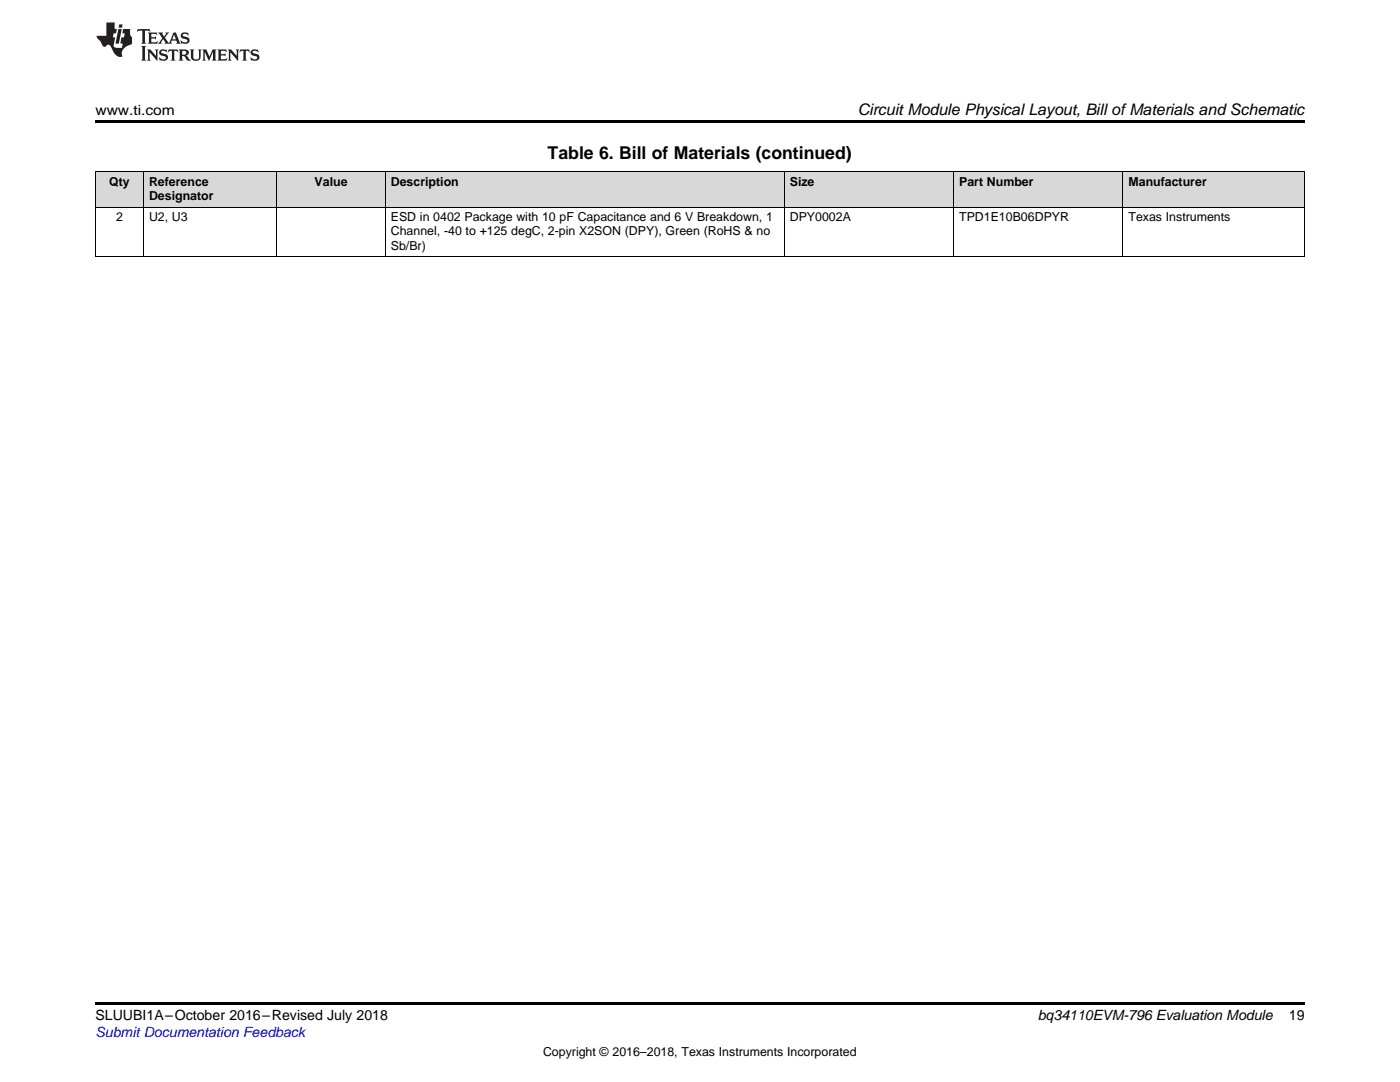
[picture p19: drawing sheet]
<svg xmlns="http://www.w3.org/2000/svg" width="279mm" height="216mm" viewBox="0 0 279 216" stroke-linecap="round" stroke-linejoin="round" font-family="sans-serif">
<defs><g id="words">
<text font-size="3.5" x="109.3" y="31.8">Table 6. Bill of Materials (continued)</text>
<text font-size="3.2" x="171.2" y="23">Circuit Module Physical Layout, Bill ofMaterials and Schematic</text>
<g font-size="2.8">
<text x="19" y="23">www.ti.com</text>
<text x="19" y="203.6">SLUUBI1A–October 2016–Revised July 2018</text>
<text x="207.1" y="203.6">bq34110EVM-796 Evaluation Module</text>
<text x="257.2" y="203.5">19</text>
</g>
<text font-size="2.8" fill="#00f" x="19" y="206.9">Submit Documentation Feedback</text>
<g font-size="2.5">
<text x="21.8" y="37">Qty</text>
<text x="29.7" y="37">Reference</text>
<text x="29.7" y="39.9">Designator</text>
<text x="62.8" y="37">Value</text>
<text x="78" y="37">Description</text>
<text x="157.6" y="37">Size</text>
<text x="191.4" y="37">Part Number</text>
<text x="225.2" y="37">Manufacturer</text>
<text x="23.2" y="44.2">2</text>
<text x="29.7" y="44.2">U2, U3</text>
<text x="78" y="44.2">ESD in 0402 Package with 10 pF Capacitance and 6 V Breakdown, 1</text>
<text x="78" y="47">Channel, -40 to +125 degC, 2-pin X2SON (DPY), Green (RoHS &amp; no</text>
<text x="157.6" y="44.2">DPY0002A</text>
<text x="191.4" y="44.2">TPD1E10B06DPYR</text>
<text x="225.2" y="44.2">Texas Instruments</text>
<text x="78" y="49.8">Sb/Br)</text>
<text x="108.4" y="210.7">Copyright © 2016–2018, Texas Instruments Incorporated</text>
</g>
</g></defs>
<g fill="#d8d8d8">
<path d="M19 34.3h9.7v7.1h-9.7z"/>
<path d="M28.7 34.3h26.5v7.1h-26.5z"/>
<path d="M55.2 34.3h21.7v7.1h-21.7z"/>
<path d="M76.9 34.3h79.7v7.1h-79.7z"/>
<path d="M156.6 34.3h33.8v7.1h-33.8z"/>
<path d="M190.4 34.3h33.8v7.1h-33.8z"/>
<path d="M224.2 34.3h36.1v7.1h-36.1z"/>
</g>
<path d="M19 24h241.3v.6h-241.3zM19 200h241.3v.6h-241.3z" fill="#000"/>
<path d="M19 34.2h241.3M19.1 34.3v17M28.6 34.3v17M55.2 34.3v17M76.9 34.3v17M156.5 34.3v17M190.3 34.3v17M224.1 34.3v17M260.3 34.3v17M19 51.3h241.3M19 41.3h241.3" fill="none" stroke="#000" stroke-width=".2"/>
<g fill="#231f20">
<path d="M27.5 5.8l-.1 .6 .4-.3h.6v.2v2.1l-.2 .3h1l-.3-.3v-2.1l.1-.2h.5l.5 .3-.2-.6zM29.5 6.5l.2 .4v1.5l-.2 .3h1.8l.2-.5a1.04 1.04 0 0 1-1.3 .1v-.6h.6l.3 .2v-.7l-.3 .2h-.6v-.6h.8l.4 .2-.2-.5zM31.5 6.5l.9 1.1-.9 1.1h.8l-.2-.2 .5-.7 .4 .7-.2 .2h1.5l-.1-.2 .1-.4h.9l.1 .4-.2 .2h1l-.3-.3-.7-1.9h-.5l-.9 2.1-.8-1.1 .9-1h-.8l.1 .3-.3 .5-.4-.6 .2-.2zM34.7 6.9l.4 .9h-.7zM36.3 6.6a.63 .63 0 0 0-.2 .7 .63 .63 0 0 0 .6 .4l.6 .2 .1 .2a.75 .75 0 0 1-.7 .4 .75 .75 0 0 1-.6-.5l.1 .7 .1-.1a1.11 1.11 0 0 0 1.5-.5 1.13 1.13 0 0 0-1.2-.9l-.1-.3a1.04 1.04 0 0 1 1.2 .2l-.2-.6-.1 .1-.5-.1zM28.2 9.2l.2 .3v2.2l-.2 .4h1l-.3-.4v-2.2l.3-.3zM29.3 9.9l.3 .3v1.5l-.3 .4h.8l-.2-.4v-1.3l1.5 1.7v-1.9l.2-.3h-.7l.2 .3v.9l-1.1-1.2zM32 10a.62 .62 0 0 0-.2 .7 .62 .62 0 0 0 .6 .4l.6 .2 .1 .2a.76 .76 0 0 1-.7 .4 .76 .76 0 0 1-.6-.5l.1 .7 .1-.1a1.11 1.11 0 0 0 1.5-.6 1.13 1.13 0 0 0-1.2-.8l-.1-.3a1.04 1.04 0 0 1 1.2 .1l-.2-.5-.1 .1-.5-.2zM33.7 9.9l-.2 .6a.61 .61 0 0 1 .8-.3v1.5l-.2 .4h.9l-.2-.4v-1.5a.63 .63 0 0 1 .8 .3l-.2-.6zM35.6 9.9l.3 .3v1.5l-.3 .4h1l-.2-.2v-.7l.5 .2a.76 .76 0 0 0 1.2 .6l-1-.9a.58 .58 0 0 0 .6-.6 .58 .58 0 0 0-.5-.6zM36.4 10.2l.1-.1a.45 .45 0 0 1 .5 .1 .45 .45 0 0 1 .1 .5l-.7 .2zM37.9 9.9l.2 .2a2.17 2.17 0 0 0 .3 1.9 .99 .99 0 0 0 1.6-.7v-1.1l.2-.3h-.7l.2 .2a1.92 1.92 0 0 1-.2 1.7 .6 .6 0 0 1-.9-.5v-1.1l.2-.3zM40.4 9.9l.2 .3v1.5l-.2 .4h.7l-.2-.4v-1.4l.8 1.8 .8-1.8v1.4l-.2 .4h.9l-.2-.4v-1.5l.2-.3h-.8l-.6 1.4-.6-1.4zM43.4 9.9l.2 .3v1.5l-.2 .4h1.8l.2-.6a1.04 1.04 0 0 1-1.3 .2v-.6h.5l.4 .1v-.6l-.4 .2h-.5v-.6h.8l.3 .2-.1-.5zM45.5 9.9l.2 .3v1.5l-.2 .4h.7l-.2-.4v-1.3l1.5 1.7v-1.9l.2-.3h-.7l.2 .3v.9l-1.1-1.2zM47.9 9.9l-.1 .6a.61 .61 0 0 1 .8-.3v1.5l-.3 .4h1l-.3-.4 .1-1.5a.63 .63 0 0 1 .7 .3l-.1-.6zM50.2 10a.62 .62 0 0 0-.2 .7 .62 .62 0 0 0 .6 .4l.6 .2 .2 .2a.76 .76 0 0 1-.8 .4 .76 .76 0 0 1-.6-.5l.1 .7 .2-.1a1.11 1.11 0 0 0 1.5-.6 1.13 1.13 0 0 0-1.3-.8l-.1-.3a1.04 1.04 0 0 1 1.2 .1l-.1-.5-.2 .1-.5-.2z"/>
<path d="M21.2 4.5v2.6h-1.9l.1 .4 .7 .9a.91 .91 0 0 0 1 .9 .56 .56 0 0 1 .5-.4 .56 .56 0 0 1 .5 .3l.4 .8a1.53 1.53 0 0 0 1.9 1.3 1.54 1.54 0 0 1 1-2.1l.9-.4v-1.4a1.52 1.52 0 0 1-.3-1.6h-1.4l-.2 .9h.5l-.2 .8h-.4l-.2 .9v.2l.4 .1-.2 .9a1.93 1.93 0 0 1-1.6-.3l.3-1.8h-.5l.2-.8h.4l.2-.9h-.4v-1.3zM23.6 5.8l-.6 2.9h.7l.6-2.9zM23.8 4.9l-.1 .6h.6l.2-.6z"/>
</g>
<use href="#words"/>
</svg>
